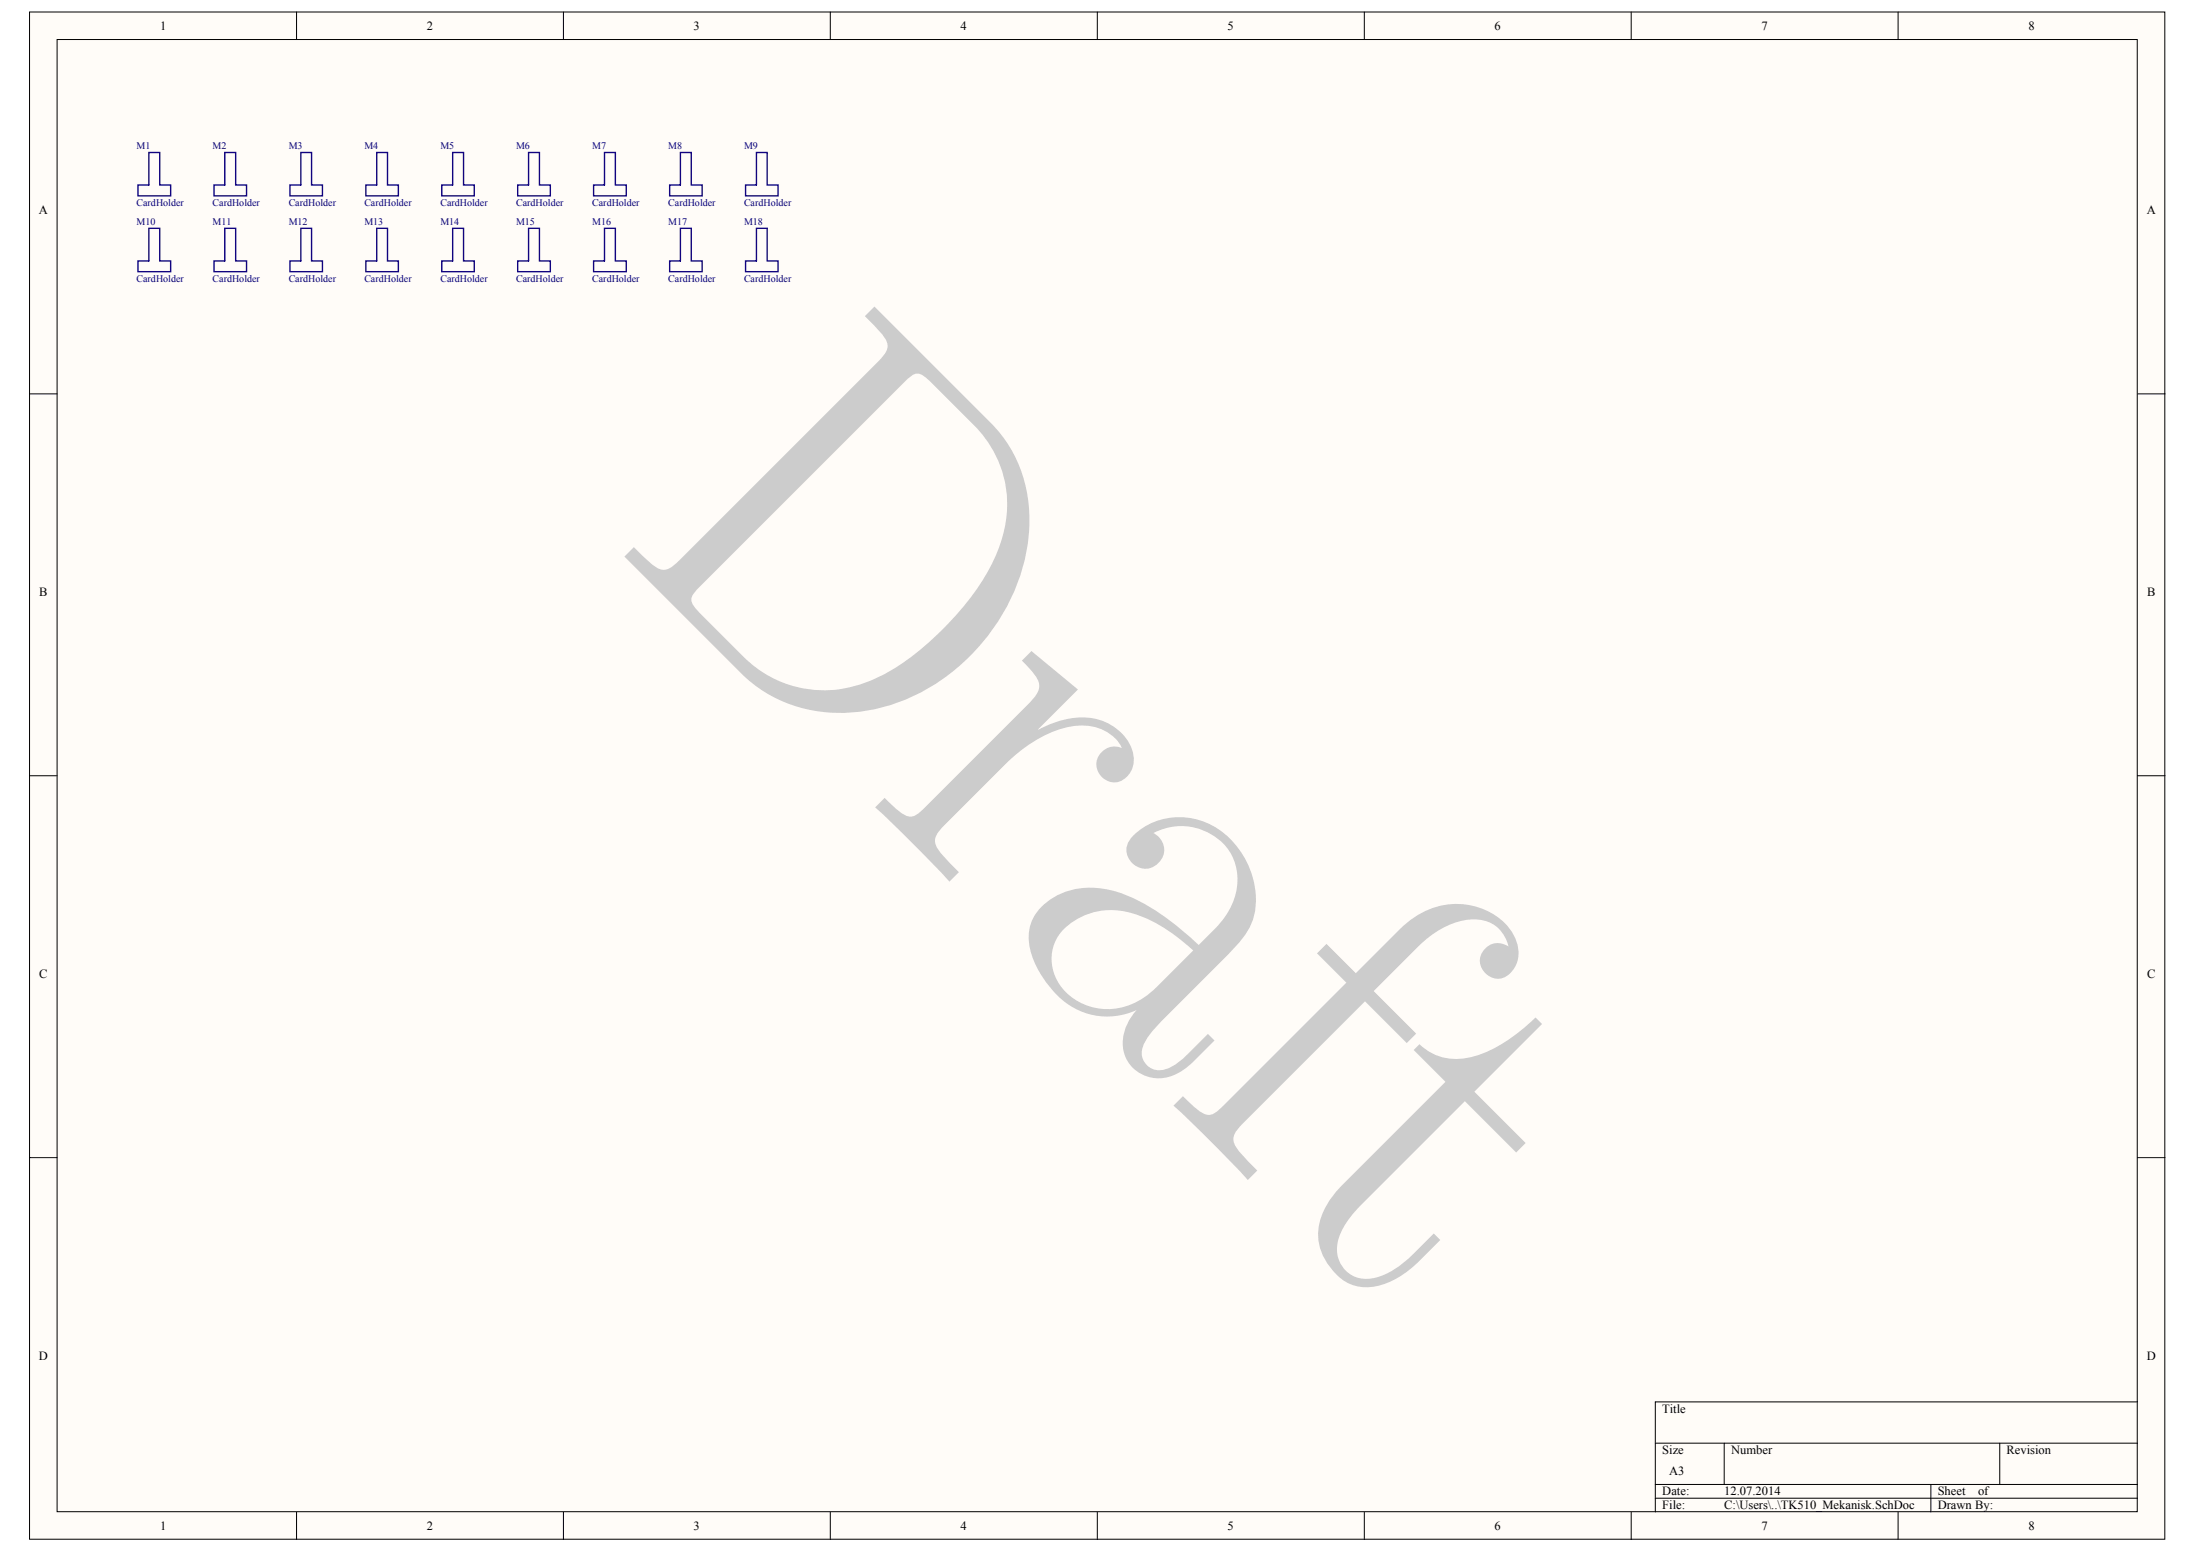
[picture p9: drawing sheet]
<svg xmlns="http://www.w3.org/2000/svg" width="297mm" height="210mm" viewBox="0 0 297 210" stroke-linecap="round" stroke-linejoin="round" font-family="sans-serif">
<defs><g id="words">
<text font-size="70" fill="#ccc" x="81.8" y="72.6" transform="rotate(45 81.8 72.6)">Draft</text>
<g font-size="1.7">
<text x="21.6" y="4.1">1</text>
<text x="57.7" y="4.1">2</text>
<text x="93.7" y="4.1">3</text>
<text x="129.8" y="4.1">4</text>
<text x="165.9" y="4.1">5</text>
<text x="201.9" y="4.1">6</text>
<text x="238" y="4.1">7</text>
<text x="274.1" y="4.1">8</text>
<text x="5.3" y="28.9">A</text>
<text x="290.1" y="28.9">A</text>
<text x="5.3" y="80.5">B</text>
<text x="290.1" y="80.5">B</text>
<text x="5.3" y="132.1">C</text>
<text x="290.1" y="132.1">C</text>
<text x="5.3" y="183.8">D</text>
<text x="290.1" y="183.8">D</text>
<text x="224.6" y="190.9">Title</text>
<text x="224.6" y="196.5">Size</text>
<text x="233.9" y="196.5">Number</text>
<text x="271.1" y="196.5">Revision</text>
<text x="224.6" y="202.1">Date:</text>
<text x="224.6" y="203.9">File:</text>
<text x="225.5" y="199.3">A3</text>
<text x="233" y="202.1">12.07.2014</text>
<text x="233" y="203.9">C:\Users\..\TK510_Mekanisk.SchDoc</text>
<text x="261.8" y="202.1">Sheet</text>
<text x="261.8" y="203.9">Drawn By:</text>
<text x="267.3" y="202.1">of</text>
<text x="21.6" y="206.7">1</text>
<text x="57.7" y="206.7">2</text>
<text x="93.7" y="206.7">3</text>
<text x="129.8" y="206.7">4</text>
<text x="165.9" y="206.7">5</text>
<text x="201.9" y="206.7">6</text>
<text x="238" y="206.7">7</text>
<text x="274.1" y="206.7">8</text>
</g>
<g font-size="1.4" fill="#000080">
<text x="18.5" y="20.1">M1</text>
<text x="28.7" y="20.1">M2</text>
<text x="39" y="20.1">M3</text>
<text x="49.2" y="20.1">M4</text>
<text x="59.5" y="20.1">M5</text>
<text x="69.8" y="20.1">M6</text>
<text x="80" y="20.1">M7</text>
<text x="90.3" y="20.1">M8</text>
<text x="100.5" y="20.1">M9</text>
<text x="18.5" y="27.8">CardHolder</text>
<text x="28.7" y="27.8">CardHolder</text>
<text x="39" y="27.8">CardHolder</text>
<text x="49.2" y="27.8">CardHolder</text>
<text x="59.5" y="27.8">CardHolder</text>
<text x="69.8" y="27.8">CardHolder</text>
<text x="80" y="27.8">CardHolder</text>
<text x="90.3" y="27.8">CardHolder</text>
<text x="100.5" y="27.8">CardHolder</text>
<text x="18.5" y="30.4">M10</text>
<text x="28.7" y="30.4">M11</text>
<text x="39" y="30.4">M12</text>
<text x="49.2" y="30.4">M13</text>
<text x="59.5" y="30.4">M14</text>
<text x="69.8" y="30.4">M15</text>
<text x="80" y="30.4">M16</text>
<text x="90.3" y="30.4">M17</text>
<text x="100.5" y="30.4">M18</text>
<text x="18.5" y="38.1">CardHolder</text>
<text x="28.7" y="38.1">CardHolder</text>
<text x="39" y="38.1">CardHolder</text>
<text x="49.2" y="38.1">CardHolder</text>
<text x="59.5" y="38.1">CardHolder</text>
<text x="69.8" y="38.1">CardHolder</text>
<text x="80" y="38.1">CardHolder</text>
<text x="90.3" y="38.1">CardHolder</text>
<text x="100.5" y="38.1">CardHolder</text>
</g>
</g></defs>
<g fill="#fffcf8" stroke="#000" stroke-width=".14">
<path d="M4 1.6h288.5v206.4h-288.5z"/>
<path d="M7.7 5.3h281.1v199h-281.1z"/>
</g>
<g fill="none" stroke="#000" stroke-width=".14">
<path d="M40.1 1.6v3.7M76.1 1.6v3.7M112.2 1.6v3.7M148.3 1.6v3.7M184.4 1.6v3.7M220.4 1.6v3.7M256.5 1.6v3.7M4 53.2h3.7M288.8 53.2h3.8M4 104.8h3.7M288.8 104.8h3.8M4 156.4h3.7"/>
<path d="M288.8 156.4h3.8M223.7 195h65.1M233 195v5.6M270.2 195v5.6M288.8 189.4h-65.1v14.9M40.1 204.3v3.7M76.1 204.3v3.7M112.2 204.3v3.7M148.3 204.3v3.7M184.4 204.3v3.7M220.4 204.3v3.7M223.7 200.6h65.1"/>
<path d="M223.7 202.5h65.1M256.5 204.3v3.7M260.9 200.6v3.7"/>
</g>
<g fill="none" stroke="#11037f" stroke-width=".19">
<path d="M20.1 20.6h1.5v4.4h1.5v1.5h-4.5v-1.5h1.5zM20.1 30.9h1.5v4.4h1.5v1.4h-4.5v-1.4h1.5zM30.4 20.6h1.4v4.4h1.5v1.5h-4.4v-1.5h1.5zM30.4 30.9h1.4v4.4h1.5v1.4h-4.4v-1.4h1.5zM40.6 20.6h1.5v4.4h1.5v1.5h-4.4v-1.5h1.4zM40.6 30.9h1.5v4.4h1.5v1.4h-4.4v-1.4h1.4zM50.9 20.6h1.5v4.4h1.4v1.5h-4.4v-1.5h1.5zM50.9 30.9h1.5v4.4h1.4v1.4h-4.4v-1.4h1.5zM61.2 30.9h1.4v4.4h1.5v1.4h-4.4v-1.4h1.5zM61.2 20.6h1.4v4.4h1.5v1.5h-4.4v-1.5h1.5zM71.4 30.9h1.5v4.4h1.5v1.4h-4.4v-1.4h1.4zM71.4 20.6h1.5v4.4h1.5v1.5h-4.4v-1.5h1.4z"/>
<path d="M81.7 20.6h1.5v4.4h1.4v1.5h-4.4v-1.5h1.5zM81.7 30.9h1.5v4.4h1.4v1.4h-4.4v-1.4h1.5zM91.9 30.9h1.5v4.4h1.5v1.4h-4.4v-1.4h1.4zM91.9 20.6h1.5v4.4h1.5v1.5h-4.4v-1.5h1.4zM102.2 20.6h1.5v4.4h1.4v1.5h-4.4v-1.5h1.5zM102.2 30.9h1.5v4.4h1.4v1.4h-4.4v-1.4h1.5z"/>
</g>
<use href="#words"/>
</svg>
